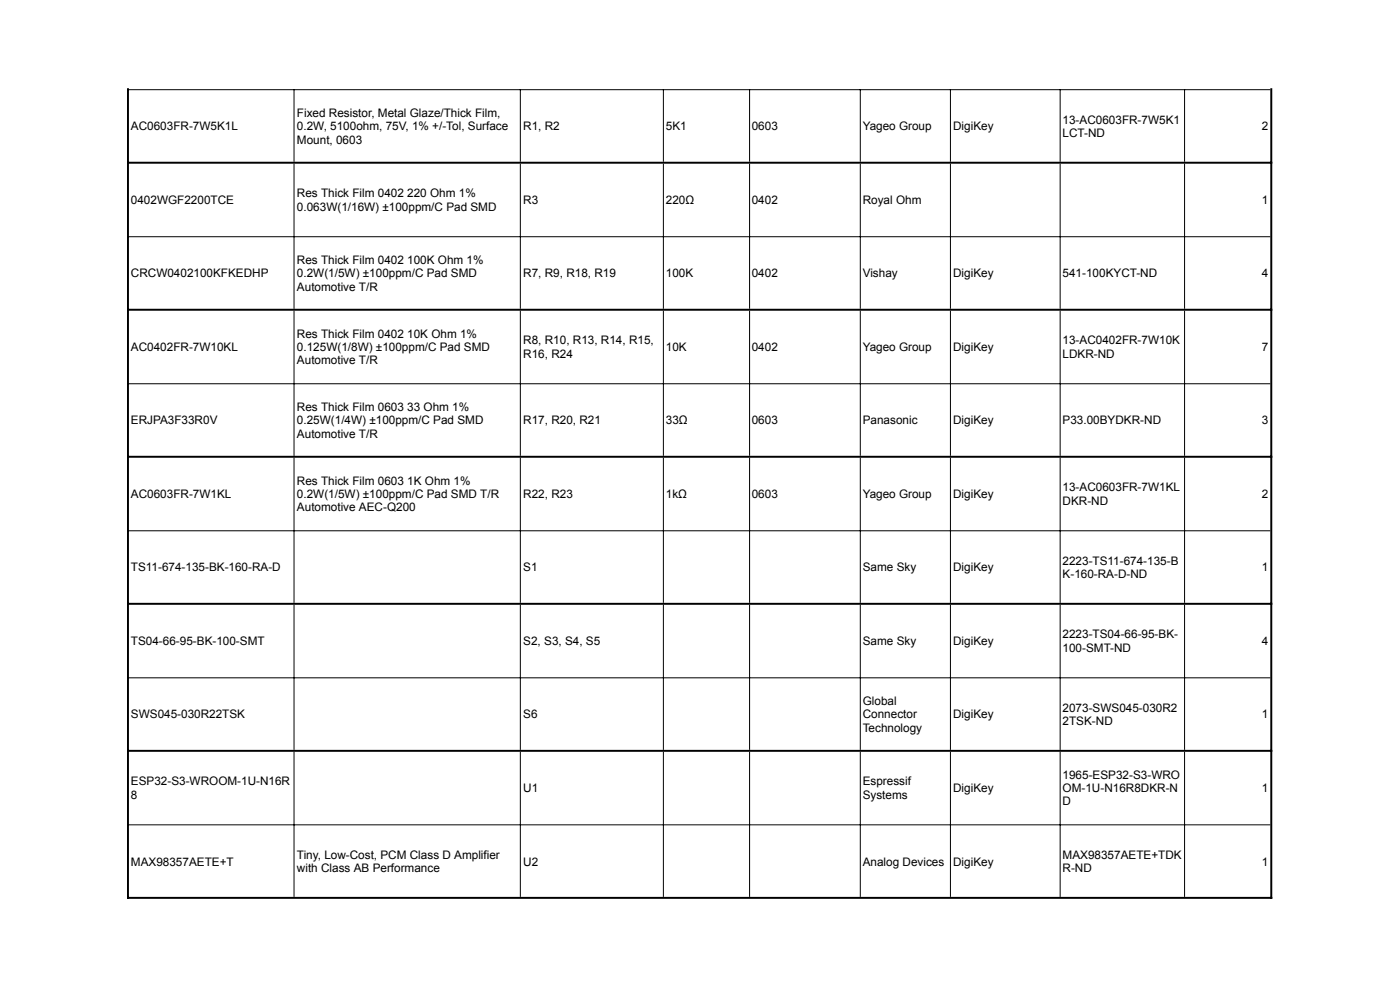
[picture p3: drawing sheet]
<svg xmlns="http://www.w3.org/2000/svg" width="297mm" height="210mm" viewBox="0 0 297 210" stroke-linecap="round" stroke-linejoin="round" font-family="sans-serif">
<defs><g id="words">
<g font-size="2.5">
<text x="27.7" y="27.6">AC0603FR-7W5K1L</text>
<text x="62.9" y="24.8">Fixed Resistor, Metal Glaze/Thick Film,</text>
<text x="62.9" y="27.6">0.2W, 5100ohm, 75V, 1% +/-Tol, Surface</text>
<text x="110.9" y="27.6">R1, R2</text>
<text x="141.1" y="27.6">5K1</text>
<text x="159.3" y="27.6">0603</text>
<text x="182.8" y="27.6">Yageo Group</text>
<text x="202" y="27.6">DigiKey</text>
<text x="225.2" y="26.2">13-AC0603FR-7W5K1</text>
<text x="225.2" y="29">LCT-ND</text>
<text x="267.4" y="27.6">2</text>
<text x="62.9" y="30.4">Mount, 0603</text>
<text x="62.9" y="41.8">Res Thick Film 0402</text>
<text x="86.3" y="41.8">220 Ohm 1%</text>
<text x="27.7" y="43.2">0402WGF2200TCE</text>
<text x="62.9" y="44.6">0.063W(1/16W) ±100ppm/C Pad SMD</text>
<text x="110.9" y="43.2">R3</text>
<text x="141.1" y="43.2">220Ω</text>
<text x="159.3" y="43.2">0402</text>
<text x="182.8" y="43.2">Royal Ohm</text>
<text x="267.4" y="43.2">1</text>
<text x="27.7" y="58.8">CRCW0402100KFKEDHP</text>
<text x="62.9" y="56">Res Thick Film 0402</text>
<text x="62.9" y="58.8">0.2W(1/5W) ±100ppm/C Pad SMD</text>
<text x="86.3" y="56">100K Ohm 1%</text>
<text x="110.9" y="58.8">R7, R9, R18, R19</text>
<text x="141.1" y="58.8">100K</text>
<text x="159.3" y="58.8">0402</text>
<text x="182.8" y="58.8">Vishay</text>
<text x="202" y="58.8">DigiKey</text>
<text x="225.2" y="58.8">541-100KYCT-ND</text>
<text x="267.4" y="58.8">4</text>
<text x="62.9" y="61.6">Automotive T/R</text>
<text x="62.9" y="71.5">Res Thick Film 0402</text>
<text x="86.3" y="71.5">10K Ohm 1%</text>
<text x="27.7" y="74.3">AC0402FR-7W10KL</text>
<text x="62.9" y="74.3">0.125W(1/8W) ±100ppm/C Pad SMD</text>
<text x="62.9" y="77.1">Automotive T/R</text>
<text x="110.9" y="72.9">R8, R10, R13, R14, R15,</text>
<text x="110.9" y="75.7">R16, R24</text>
<text x="141.1" y="74.3">10K</text>
<text x="159.3" y="74.3">0402</text>
<text x="182.8" y="74.3">Yageo Group</text>
<text x="202" y="74.3">DigiKey</text>
<text x="225.2" y="72.9">13-AC0402FR-7W10K</text>
<text x="225.2" y="75.7">LDKR-ND</text>
<text x="267.4" y="74.3">7</text>
<text x="27.7" y="89.9">ERJPA3F33R0V</text>
<text x="62.9" y="87.1">Res Thick Film 0603</text>
<text x="62.9" y="89.9">0.25W(1/4W) ±100ppm/C Pad SMD</text>
<text x="86.3" y="87.1">33 Ohm 1%</text>
<text x="110.9" y="89.9">R17, R20, R21</text>
<text x="141.1" y="89.9">33Ω</text>
<text x="159.3" y="89.9">0603</text>
<text x="182.8" y="89.9">Panasonic</text>
<text x="202" y="89.9">DigiKey</text>
<text x="225.2" y="89.9">P33.00BYDKR-ND</text>
<text x="267.4" y="89.9">3</text>
<text x="62.9" y="92.7">Automotive T/R</text>
<text x="27.7" y="105.5">AC0603FR-7W1KL</text>
<text x="62.9" y="102.7">Res Thick Film 0603</text>
<text x="62.9" y="105.5">0.2W(1/5W) ±100ppm/C Pad SMD T/R</text>
<text x="86.3" y="102.7">1K Ohm 1%</text>
<text x="110.9" y="105.5">R22, R23</text>
<text x="141.1" y="105.5">1kΩ</text>
<text x="159.3" y="105.5">0603</text>
<text x="182.8" y="105.5">Yageo Group</text>
<text x="202" y="105.5">DigiKey</text>
<text x="225.2" y="104.1">13-AC0603FR-7W1KL</text>
<text x="225.2" y="106.9">DKR-ND</text>
<text x="267.4" y="105.5">2</text>
<text x="62.9" y="108.3">Automotive AEC-Q200</text>
<text x="225.2" y="119.6">2223-TS11-674-135-B</text>
<text x="27.7" y="121">TS11-674-135-BK-160-RA-D</text>
<text x="110.9" y="121">S1</text>
<text x="182.8" y="121">Same Sky</text>
<text x="202" y="121">DigiKey</text>
<text x="225.2" y="122.4">K-160-RA-D-ND</text>
<text x="267.4" y="121">1</text>
<text x="27.7" y="136.6">TS04-66-95-BK-100-SMT</text>
<text x="110.9" y="136.6">S2, S3, S4, S5</text>
<text x="182.8" y="136.6">Same Sky</text>
<text x="202" y="136.6">DigiKey</text>
<text x="225.2" y="135.2">2223-TS04-66-95-BK-</text>
<text x="267.4" y="136.6">4</text>
<text x="225.2" y="138">100-SMT-ND</text>
<text x="182.8" y="149.4">Global</text>
<text x="27.7" y="152.2">SWS045-030R22TSK</text>
<text x="110.9" y="152.2">S6</text>
<text x="182.8" y="152.2">Connector</text>
<text x="182.8" y="155">Technology</text>
<text x="202" y="152.2">DigiKey</text>
<text x="225.2" y="150.8">2073-SWS045-030R2</text>
<text x="225.2" y="153.6">2TSK-ND</text>
<text x="267.4" y="152.2">1</text>
<text x="27.7" y="166.4">ESP32-S3-WROOM-1U-N16R</text>
<text x="110.9" y="167.8">U1</text>
<text x="182.8" y="166.4">Espressif</text>
<text x="202" y="167.8">DigiKey</text>
<text x="225.2" y="165">1965-ESP32-S3-WRO</text>
<text x="225.2" y="167.8">OM-1U-N16R8DKR-N</text>
<text x="267.4" y="167.8">1</text>
<text x="27.7" y="169.2">8</text>
<text x="182.8" y="169.2">Systems</text>
<text x="225.2" y="170.6">D</text>
<text x="27.7" y="183.3">MAX98357AETE+T</text>
<text x="62.9" y="181.9">Tiny, Low-Cost, PCM Class D Amplifier</text>
<text x="62.9" y="184.7">with Class AB Performance</text>
<text x="110.9" y="183.3">U2</text>
<text x="182.8" y="183.3">Analog Devices</text>
<text x="202" y="183.3">DigiKey</text>
<text x="225.2" y="181.9">MAX98357AETE+TDK</text>
<text x="225.2" y="184.7">R-ND</text>
<text x="267.4" y="183.3">1</text>
</g>
</g></defs>
<g fill="none" stroke="#000" stroke-width=".21">
<path d="M27.3 19h241.9M62.3 18.9v15.4M110.3 18.9v15.4M140.6 18.9v15.4M158.9 18.9v15.4M182.3 18.9v15.4M201.4 18.9v15.4M224.7 18.9v15.4M251 18.9v15.4M62.3 34.7v30.7M110.3 34.7v30.7M140.6 34.7v30.7"/>
<path d="M158.9 34.7v30.7M182.3 34.7v30.7M201.4 34.7v30.7M224.7 34.7v30.7M251 34.7v30.7M27.3 50.1h241.9M62.3 65.8v30.7M110.3 65.8v30.7M140.6 65.8v30.7M158.9 65.8v30.7M182.3 65.8v30.7M201.4 65.8v30.7"/>
<path d="M224.7 65.8v30.7M251 65.8v30.7M27.3 81.3h241.9M62.3 97v30.7M110.3 97v30.7M140.6 97v30.7M158.9 97v30.7M182.3 97v30.7M201.4 97v30.7M224.7 97v30.7M251 97v30.7M27.3 112.4h241.9"/>
<path d="M62.3 128.1v30.7M110.3 128.1v30.7M140.6 128.1v30.7M158.9 128.1v30.7M182.3 128.1v30.7M201.4 128.1v30.7M224.7 128.1v30.7M251 128.1v30.7M27.3 143.6h241.9M62.3 159.2v30.8M110.3 159.2v30.8M140.6 159.2v30.8"/>
<path d="M158.9 159.2v30.8M182.3 159.2v30.8M201.4 159.2v30.8M224.7 159.2v30.8M251 159.2v30.8M27.3 174.7h241.9"/>
</g>
<path d="M27.1 18.7v171.7M269.4 18.7v171.7M26.9 34.5h242.7M26.9 65.6h242.7M26.9 96.7h242.7M26.9 127.9h242.7M26.9 159h242.7M26.9 190.2h242.7" fill="none" stroke="#000" stroke-width=".42"/>
<use href="#words"/>
</svg>
